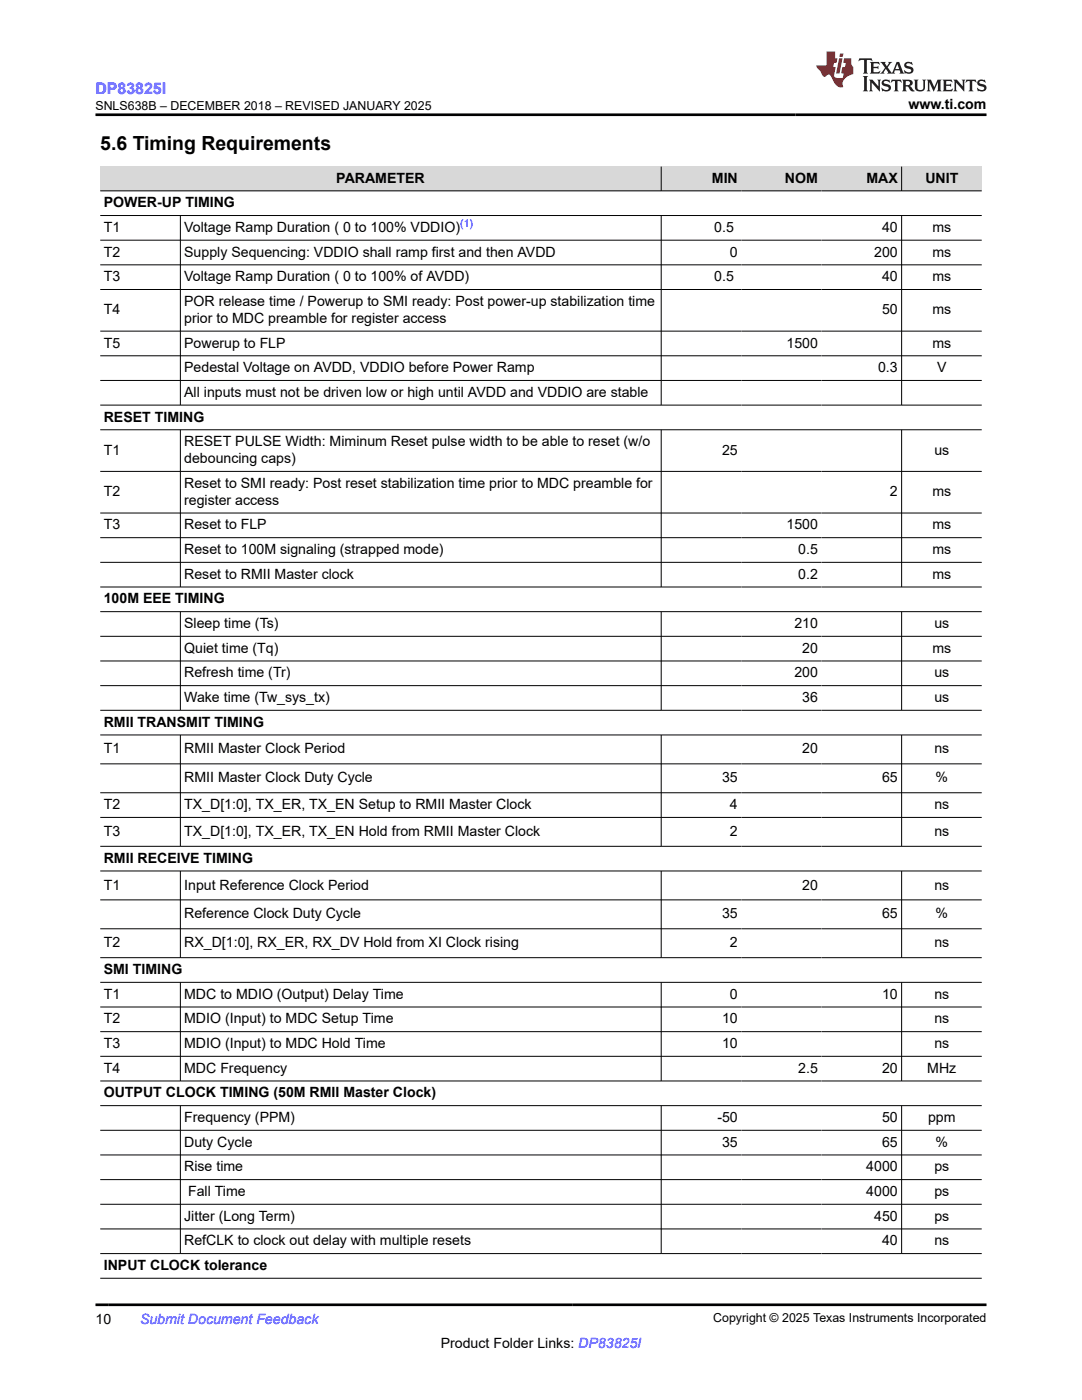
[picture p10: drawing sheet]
<svg xmlns="http://www.w3.org/2000/svg" width="216mm" height="279mm" viewBox="0 0 216 279" stroke-linecap="round" stroke-linejoin="round" font-family="sans-serif">
<defs><g id="words">
<text font-size="3.9" x="20" y="29.9">5.6 Timing Requirements</text>
<text font-size="3.2" fill="#00f" x="19" y="18.7">DP83825I</text>
<g font-size="2.8">
<text x="181.3" y="21.8">www.ti.com</text>
<text x="20.7" y="41.4">POWER-UP TIMING</text>
<text x="67.1" y="36.4">PARAMETER</text>
<text x="142" y="36.4">MIN</text>
<text x="156.6" y="36.4">NOM</text>
<text x="172.9" y="36.4">MAX</text>
<text x="184.6" y="36.4">UNIT</text>
<text x="20.7" y="46.3">T1</text>
<text x="36.8" y="46.3">Voltage Ramp Duration ( 0 to 100% VDDIO)</text>
<text x="142.5" y="46.3">0.5</text>
<text x="176" y="46.3">40</text>
<text x="186.1" y="46.3">ms</text>
<text x="20.7" y="51.2">T2</text>
<text x="36.8" y="51.2">Supply Sequencing: VDDIO shall ramp first and then AVDD</text>
<text x="145.7" y="51.2">0</text>
<text x="174.4" y="51.2">200</text>
<text x="186.1" y="51.2">ms</text>
<text x="20.7" y="56.1">T3</text>
<text x="36.8" y="56.1">Voltage Ramp Duration ( 0 to 100% of AVDD)</text>
<text x="142.5" y="56.1">0.5</text>
<text x="176" y="56.1">40</text>
<text x="186.1" y="56.1">ms</text>
<text x="20.7" y="62.7">T4</text>
<text x="36.8" y="61">POR release time / Powerup to SMI ready: Post power-up stabilization time</text>
<text x="36.8" y="64.4">prior to MDC preamble for register access</text>
<text x="176" y="62.7">50</text>
<text x="186.1" y="62.7">ms</text>
<text x="20.7" y="69.4">T5</text>
<text x="36.8" y="69.4">Powerup to FLP</text>
<text x="156.9" y="69.4">1500</text>
<text x="186.1" y="69.4">ms</text>
<text x="36.8" y="74.3">Pedestal Voltage on AVDD, VDDIO before Power Ramp</text>
<text x="175.2" y="74.3">0.3</text>
<text x="187" y="74.3">V</text>
<text x="36.8" y="79.2">All inputs must not be driven low or high until AVDD and VDDIO are stable</text>
<text x="20.7" y="84.1">RESET TIMING</text>
<text x="36.8" y="89">RESET PULSE Width: Miminum Reset pulse width to be able to reset (w/o</text>
<text x="20.7" y="90.7">T1</text>
<text x="36.8" y="92.4">debouncing caps)</text>
<text x="144.1" y="90.7">25</text>
<text x="186.4" y="90.7">us</text>
<text x="20.7" y="99">T2</text>
<text x="36.8" y="97.4">Reset to SMI ready: Post reset stabilization time prior to MDC preamble for</text>
<text x="36.8" y="100.7">register access</text>
<text x="177.6" y="99">2</text>
<text x="186.1" y="99">ms</text>
<text x="20.7" y="105.7">T3</text>
<text x="36.8" y="105.7">Reset to FLP</text>
<text x="156.9" y="105.7">1500</text>
<text x="186.1" y="105.7">ms</text>
<text x="36.8" y="110.6">Reset to 100M signaling (strapped mode)</text>
<text x="159.3" y="110.6">0.5</text>
<text x="186.1" y="110.6">ms</text>
<text x="36.8" y="115.5">Reset to RMII Master clock</text>
<text x="159.3" y="115.5">0.2</text>
<text x="186.1" y="115.5">ms</text>
<text x="20.7" y="120.4">100M EEE TIMING</text>
<text x="36.8" y="125.3">Sleep time (Ts)</text>
<text x="158.5" y="125.3">210</text>
<text x="186.4" y="125.3">us</text>
<text x="36.8" y="130.3">Quiet time (Tq)</text>
<text x="160.1" y="130.3">20</text>
<text x="186.1" y="130.3">ms</text>
<text x="36.8" y="135.2">Refresh time (Tr)</text>
<text x="158.5" y="135.2">200</text>
<text x="186.4" y="135.2">us</text>
<text x="36.8" y="140.1">Wake time (Tw_sys_tx)</text>
<text x="160.1" y="140.1">36</text>
<text x="186.4" y="140.1">us</text>
<text x="20.7" y="145">RMII TRANSMIT TIMING</text>
<text x="20.7" y="150.4">T1</text>
<text x="36.8" y="150.4">RMII Master Clock Period</text>
<text x="160.1" y="150.4">20</text>
<text x="186.4" y="150.4">ns</text>
<text x="20.7" y="161.5">T2</text>
<text x="36.8" y="156.1">RMII Master Clock Duty Cycle</text>
<text x="36.8" y="161.5">TX_D[1:0], TX_ER, TX_EN Setup to RMII Master Clock</text>
<text x="144.1" y="156.1">35</text>
<text x="145.7" y="161.5">4</text>
<text x="176" y="156.1">65</text>
<text x="186.4" y="161.5">ns</text>
<text x="186.7" y="156.1">%</text>
<text x="20.7" y="166.8">T3</text>
<text x="36.8" y="166.8">TX_D[1:0], TX_ER, TX_EN Hold from RMII Master Clock</text>
<text x="145.7" y="166.8">2</text>
<text x="186.4" y="166.8">ns</text>
<text x="20.7" y="172.2">RMII RECEIVE TIMING</text>
<text x="20.7" y="177.5">T1</text>
<text x="36.8" y="177.5">Input Reference Clock Period</text>
<text x="160.1" y="177.5">20</text>
<text x="186.4" y="177.5">ns</text>
<text x="36.8" y="183.3">Reference Clock Duty Cycle</text>
<text x="144.1" y="183.3">35</text>
<text x="176" y="183.3">65</text>
<text x="186.7" y="183.3">%</text>
<text x="20.7" y="189.1">T2</text>
<text x="36.8" y="189.1">RX_D[1:0], RX_ER, RX_DV Hold from XI Clock rising</text>
<text x="145.7" y="189.1">2</text>
<text x="186.4" y="189.1">ns</text>
<text x="20.7" y="194.4">SMI TIMING</text>
<text x="20.7" y="199.3">T1</text>
<text x="36.8" y="199.3">MDC to MDIO (Output) Delay Time</text>
<text x="145.7" y="199.3">0</text>
<text x="176" y="199.3">10</text>
<text x="186.4" y="199.3">ns</text>
<text x="20.7" y="204.2">T2</text>
<text x="20.7" y="209.2">T3</text>
<text x="36.8" y="204.2">MDIO (Input) to MDC Setup Time</text>
<text x="36.8" y="209.2">MDIO (Input) to MDC Hold Time</text>
<text x="144.1" y="204.2">10</text>
<text x="144.1" y="209.2">10</text>
<text x="186.4" y="204.2">ns</text>
<text x="186.4" y="209.2">ns</text>
<text x="20.7" y="214.1">T4</text>
<text x="36.8" y="214.1">MDC Frequency</text>
<text x="159.3" y="214.1">2.5</text>
<text x="176" y="214.1">20</text>
<text x="185" y="214.1">MHz</text>
<text x="20.7" y="219">OUTPUT CLOCK TIMING (50M RMII Master Clock)</text>
<text x="36.8" y="223.9">Frequency (PPM)</text>
<text x="143.1" y="223.9">-50</text>
<text x="176" y="223.9">50</text>
<text x="185.2" y="223.9">ppm</text>
<text x="36.8" y="228.8">Duty Cycle</text>
<text x="36.8" y="233.8">Rise time</text>
<text x="144.1" y="228.8">35</text>
<text x="172.9" y="233.8">4000</text>
<text x="176" y="228.8">65</text>
<text x="186.4" y="233.8">ps</text>
<text x="186.7" y="228.8">%</text>
<text x="37.5" y="238.7">Fall Time</text>
<text x="172.9" y="238.7">4000</text>
<text x="186.4" y="238.7">ps</text>
<text x="36.8" y="243.6">Jitter (Long Term)</text>
<text x="174.4" y="243.6">450</text>
<text x="186.4" y="243.6">ps</text>
<text x="36.8" y="248.5">RefCLK to clock out delay with multiple resets</text>
<text x="176" y="248.5">40</text>
<text x="186.4" y="248.5">ns</text>
<text x="20.7" y="253.5">INPUT CLOCK tolerance</text>
<text x="19" y="264.2">10</text>
<text x="87.9" y="269">Product Folder Links: DP83825I</text>
</g>
<text font-size="2.8" fill="#00f" x="27.9" y="264.2">Submit Document Feedback</text>
<g font-size="2.5">
<text x="19" y="21.9">SNLS638B – DECEMBER 2018 – REVISED JANUARY 2025</text>
<text x="142.3" y="263.9">Copyright © 2025 Texas Instruments Incorporated</text>
</g>
<text font-size="2.1" fill="#00f" x="91.8" y="45.3">(1)</text>
</g></defs>
<g fill="#d8d8d8">
<path d="M20 33.2h175.9v4.9h-175.9z" fill-rule="evenodd"/>
<path d="M20 33.2h111.9v4.8h-111.9z" fill-rule="evenodd"/>
<path d="M132 33.2h15.9v4.8h-15.9z" fill-rule="evenodd"/>
<path d="M147.9 33.2h16v4.8h-16z" fill-rule="evenodd"/>
<path d="M163.9 33.2h15.9v4.8h-15.9z" fill-rule="evenodd"/>
<path d="M180 33.2h15.9v4.8h-15.9z" fill-rule="evenodd"/>
</g>
<g fill="none" stroke="#000" stroke-width=".2">
<path d="M20 38.1h175.9M131.9 33.2v5M179.9 33.2v5M20 43h175.9M20 47.9h175.9M20 52.9h175.9M20 57.8h175.9M36 43v37.9M131.9 43v37.9M179.9 43v37.9M20 66.1h175.9M20 71h175.9"/>
<path d="M20 75.9h175.9M20 80.8h175.9M20 85.8h175.9M20 94.1h175.9M36 85.8v31.4M131.9 85.8v31.4M179.9 85.8v31.4M20 102.4h175.9M20 107.3h175.9M20 112.2h175.9M20 117.1h175.9M20 122.1h175.9"/>
<path d="M20 127h175.9M20 131.9h175.9M20 136.8h175.9M36 122.1v19.7M131.9 122.1v19.7M179.9 122.1v19.7M20 141.8h175.9M20 146.7h175.9M20 152.4h175.9M20 158.2h175.9M36 146.7v22.3M131.9 146.7v22.3"/>
<path d="M179.9 146.7v22.3M20 163.1h175.9M20 168.9h175.9M20 173.8h175.9M20 179.6h175.9M36 173.8v17.4M131.9 173.8v17.4M179.9 173.8v17.4M20 185.4h175.9M20 191.1h175.9M20 196h175.9M36 196v19.8"/>
<path d="M131.9 196v19.8M179.9 196v19.8M20 201h175.9M20 205.9h175.9M20 210.8h175.9M20 215.7h175.9M20 220.7h175.9M20 225.6h175.9M20 230.5h175.9M20 235.4h175.9M36 220.7v29.5M131.9 220.7v29.5"/>
<path d="M179.9 220.7v29.5M20 240.3h175.9M20 245.3h175.9M20 250.2h175.9M20 255.1h175.9"/>
</g>
<path d="M171.5 11.6l-.2 .6 .5-.2h.6v.1v2.2l-.2 .4h1l-.2-.4v-2.2v-.1h.5l.6 .2-.2-.6zM173.6 12.4l.2 .3v1.6l-.2 .4h1.9l.1-.6a1.08 1.08 0 0 1-1.3 .2v-.7h.6l.4 .2v-.7l-.4 .2h-.6v-.5l.2-.2a1 1 0 0 1 1 .3l-.1-.5zM175.7 12.4l.9 1.1-1 1.2h.9l-.2-.2 .5-.8 .4 .8-.2 .2h1.6l-.2-.2 .2-.5h.9l.1 .5-.1 .2h.9l-.2-.4-.8-1.9h-.5l-.9 2.1-.9-1.1 .9-1h-.8l.2 .2-.4 .6-.4-.6 .2-.2zM179 12.8l.4 1h-.7zM180.7 12.5a.65 .65 0 0 0-.2 .7 .65 .65 0 0 0 .6 .5l.6 .1 .1 .3a.79 .79 0 0 1-.7 .4 .79 .79 0 0 1-.7-.5l.1 .7 .2-.1a.93 .93 0 0 0 1.1 0 .93 .93 0 0 0 .4-.9 1.46 1.46 0 0 0-1.2-.6l-.1-.3a1.09 1.09 0 0 1 1.2 .2l-.2-.6-.1 .1-.5-.2zM172.2 15.2l.2 .4v2.2l-.2 .4h1l-.2-.4v-2.2l.2-.4zM173.4 15.9l.2 .4v1.5l-.2 .4h.8l-.3-.4 .1-1.3 1.6 1.8v-2l.2-.4h-.7l.1 .2 .1 1.1-1.2-1.3zM176.2 16a.65 .65 0 0 0-.2 .8 .65 .65 0 0 0 .6 .4l.6 .2 .1 .2a.79 .79 0 0 1-.7 .4 .79 .79 0 0 1-.7-.5l.1 .7 .2-.1a.93 .93 0 0 0 1.1 .1 .93 .93 0 0 0 .4-1 1.46 1.46 0 0 0-1.2-.5l-.1-.4a1.09 1.09 0 0 1 1.2 .2l-.1-.6-.2 .1-.5-.1zM177.9 15.9l-.1 .6a.63 .63 0 0 1 .8-.3v1.6l-.3 .4h1l-.2-.4v-1.6a.66 .66 0 0 1 .8 .3l-.1-.6zM180 15.9l.2 .4v1.5l-.2 .4h1l-.2-.2-.1-.7h.5l.1 .2a.79 .79 0 0 0 1.2 .6l-1-.9a.61 .61 0 0 0 .6-.6 .61 .61 0 0 0-.5-.7zM180.8 16.2h.1a.47 .47 0 0 1 .5 .1 .47 .47 0 0 1 .1 .5l-.1 .1-.7 .1zM182.3 15.9l.2 .2a2.27 2.27 0 0 0 .4 2 1.04 1.04 0 0 0 1.7-.7v-1.3l.2-.2h-.8l.2 .4v1.1a.6 .6 0 0 1-.6 .6 .6 .6 0 0 1-.6-.6v-1.1l.3-.4zM184.9 15.9l.2 .4v1.5l-.2 .4h.8l-.3-.4v-1.4l.9 1.9 .9-1.9v1.4l-.3 .4h1l-.2-.4v-1.5l.2-.4h-.8l-.7 1.5-.6-1.5zM188.1 15.9l.2 .4v1.5l-.2 .4h1.9l.1-.6a1.09 1.09 0 0 1-1.3 .2v-.7h.6l.4 .2v-.6l-.4 .2h-.6v-.6l.2-.1a1.01 1.01 0 0 1 1 .3l-.1-.6zM190.2 15.9l.3 .4v1.5l-.3 .4h.8l-.2-.4v-1.3l1.6 1.8v-2l.2-.4h-.7l.2 .2v1.1l-1.2-1.3zM192.8 15.9l-.1 .6a.63 .63 0 0 1 .8-.3v1.6l-.3 .4h1l-.2-.4v-1.6a.66 .66 0 0 1 .8 .3l-.1-.6zM195.2 16a.65 .65 0 0 0-.2 .8 .65 .65 0 0 0 .6 .4l.6 .2 .2 .2a.79 .79 0 0 1-.7 .4 .79 .79 0 0 1-.7-.5l.1 .7 .2-.1a.93 .93 0 0 0 1 .1 .93 .93 0 0 0 .5-1 1.46 1.46 0 0 0-1.3-.5v-.4a1.09 1.09 0 0 1 1.2 .2l-.2-.6-.2 .1-.5-.1z" fill="#231f20"/>
<path d="M164.9 10.3v2.7h-2l.1 .4 .8 1a.95 .95 0 0 0 1 .9 .59 .59 0 0 1 .5-.4 .59 .59 0 0 1 .5 .3l.4 .8a1.59 1.59 0 0 0 2.1 1.4 1.61 1.61 0 0 1 1-2.3l1-.3-.1-1.5a1.59 1.59 0 0 1-.3-1.7h-1.5l-.2 .9h.6l-.2 .9h-.5l-.2 .9v.3l.4 .1-.1 .9h-.7a.73 .73 0 0 1-1-.7l.3-1.5h-.5l.1-.9h.5l.2-.9h-.5v-1.3zM167.4 11.6l-.6 3.1h.7l.6-3.1zM167.6 10.7l-.1 .6h.7l.1-.6z" fill="#ed1c24"/>
<path d="M19 22.9h177.8M19 260.4h177.8" fill="none" stroke="#000" stroke-width=".53"/>
<use href="#words"/>
</svg>
